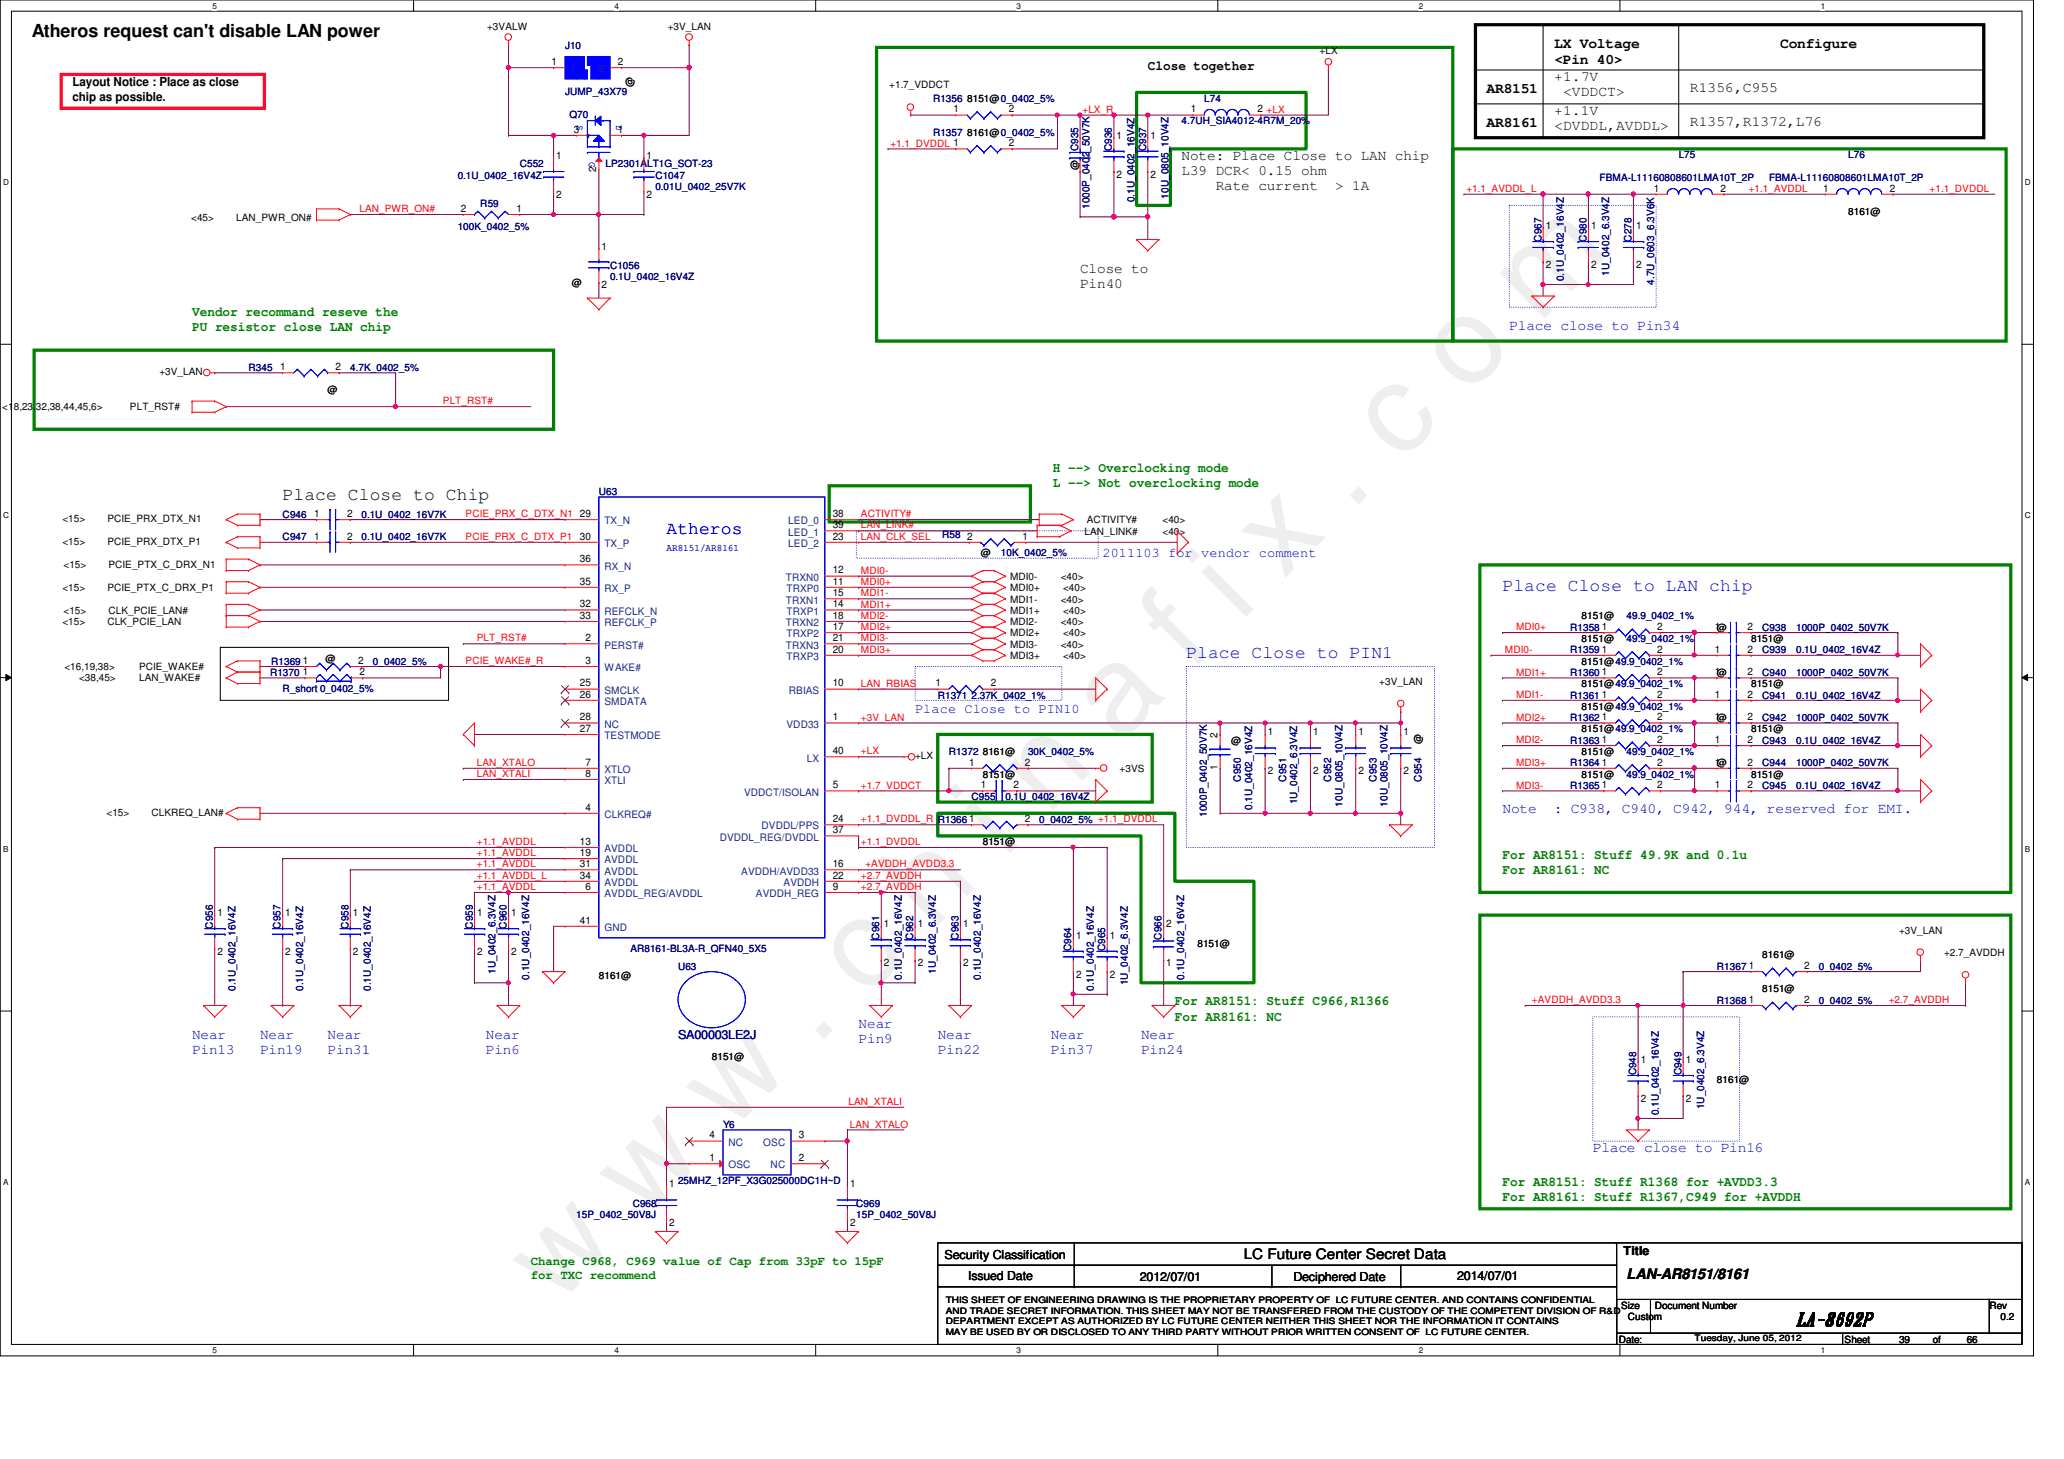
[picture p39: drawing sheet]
<svg xmlns="http://www.w3.org/2000/svg" width="297mm" height="210mm" viewBox="0 0 297 210" stroke-linecap="round" stroke-linejoin="round" font-family="sans-serif">
<defs><g id="words">
<text font-size="17.6" fill="#f0f" x="80.1" y="188" transform="rotate(-45 80.1 188)">w w w . c h i n a f i x . c o m</text>
<g font-size="2.6">
<text x="4.6" y="5.3">Atheros request can't disable LAN power</text>
<text x="40.7" y="72">Place Close to Chip</text>
<text x="258.6" y="190.6">LA-8692P</text>
</g>
<g font-size="2.6" fill="#00f">
<text x="95.9" y="76.8">Atheros</text>
<text x="216.2" y="85">Place Close to LAN chip</text>
<text x="170.7" y="94.7">Place Close to PIN1</text>
</g>
<g font-size="2.1">
<text x="223.7" y="6.9">LX Voltage</text>
<text x="223.7" y="9.2">&lt;Pin 40&gt;</text>
<text x="223.7" y="11.7">+1.7V</text>
<text x="256.2" y="6.9">Configure</text>
<text x="213.9" y="13.4">AR8151</text>
<text x="223.7" y="16.6">+1.1V</text>
<text x="225" y="13.8">&lt;VDDCT&gt;</text>
<text x="243.2" y="13.3">R1356,C955</text>
<text x="170" y="23">Note: Place Close to LAN chip</text>
<text x="213.9" y="18.2">AR8161</text>
<text x="223.7" y="18.7">&lt;DVDDL,AVDDL&gt;</text>
<text x="243.2" y="18.2">R1357,R1372,L76</text>
<text x="170" y="25.2">L39 DCR&lt; 0.15 ohm</text>
<text x="175" y="27.3">Rate current</text>
<text x="192.1" y="27.3">&gt; 1A</text>
<text x="155.4" y="39.3">Close to</text>
<text x="155.4" y="41.4">Pin40</text>
<text x="179" y="181.2">LC Future Center Secret Data</text>
<text x="234.1" y="183.9">LAN-AR8151/8161</text>
</g>
<g font-size="2.1" fill="#00f">
<text x="217.2" y="47.4">Place close to Pin34</text>
<text x="216.2" y="117">Note</text>
<text x="223.6" y="117">: C938, C940, C942, 944, reserved for EMI.</text>
<text x="27.6" y="149.5">Near</text>
<text x="37.4" y="149.5">Near</text>
<text x="47.2" y="149.5">Near</text>
<text x="69.9" y="149.5">Near</text>
<text x="123.6" y="147.9">Near</text>
<text x="135" y="149.5">Near</text>
<text x="151.2" y="149.5">Near</text>
<text x="164.2" y="149.5">Near</text>
<text x="27.6" y="151.7">Pin13</text>
<text x="37.4" y="151.7">Pin19</text>
<text x="47.2" y="151.7">Pin31</text>
<text x="69.9" y="151.7">Pin6</text>
<text x="123.6" y="150.1">Pin9</text>
<text x="135" y="151.7">Pin22</text>
<text x="151.2" y="151.7">Pin37</text>
<text x="164.2" y="151.7">Pin24</text>
<text x="229.2" y="165.8">Place close to Pin16</text>
</g>
<text font-size="1.9" x="165.2" y="10">Close together</text>
<g font-size="1.9" fill="#008000">
<text x="27.6" y="45.5">Vendor recommand reseve the</text>
<text x="27.6" y="47.7">PU resistor close LAN chip</text>
<text x="151.5" y="67.9">H --&gt; Overclocking mode</text>
<text x="151.5" y="70.1">L --&gt; Not overclocking mode</text>
<text x="216.2" y="123.5">For AR8151: Stuff 49.9K and 0.1u</text>
<text x="216.2" y="125.7">For AR8161: NC</text>
<text x="169.1" y="144.7">For AR8151: Stuff C966,R1366</text>
<text x="169.1" y="146.9">For AR8161: NC</text>
<text x="216.2" y="170.6">For AR8151: Stuff R1368 for +AVDD3.3</text>
<text x="216.2" y="172.8">For AR8161: Stuff R1367,C949 for +AVDDH</text>
</g>
<g font-size="1.9" fill="#00f">
<text x="158.7" y="80.2">2011103 for vendor comment</text>
<text x="131.7" y="102.6">Place Close to PIN10</text>
</g>
<g font-size="1.8">
<text x="10.4" y="12.4">Layout Notice : Place as close</text>
<text x="10.4" y="14.5">chip as possible.</text>
<text x="135.9" y="181.1">Security Classification</text>
<text x="139.3" y="184.1">Issued Date</text>
<text x="164" y="184.3">2012/07/01</text>
<text x="186.1" y="184.3">Deciphered Date</text>
<text x="209.7" y="184.1">2014/07/01</text>
<text x="233.6" y="180.6">Title</text>
</g>
<text font-size="1.8" fill="#000080" x="97.6" y="149.5">SA00003LE2J</text>
<g font-size="1.8" fill="#008000">
<text x="76.4" y="181.9">Change C968, C969 value of Cap from 33pF to 15pF</text>
<text x="76.4" y="184">for TXC recommend</text>
</g>
<g font-size="1.5">
<text x="79.4" y="9.4">1</text>
<text x="88.9" y="9.4">2</text>
<text x="137.2" y="16.2">1</text>
<text x="145.2" y="16.2">2</text>
<text x="171.4" y="16.2">1</text>
<text x="181" y="16.2">2 +LX</text>
<text x="80" y="22.9">1</text>
<text x="82.6" y="19.1">3</text>
<text x="88.9" y="19.1">1</text>
<text x="93" y="22.9">1</text>
<text x="145.2" y="21">2</text>
<text x="160.7" y="19.9">1</text>
<text x="165.6" y="19.9">1</text>
<text x="80" y="28.5">2</text>
<text x="85.8" y="24.7" transform="rotate(-90 85.8 24.7)">2</text>
<text x="93" y="28.5">2</text>
<text x="160.7" y="25.6">2</text>
<text x="165.6" y="25.6">2</text>
<text x="238" y="27.6">1</text>
<text x="247.6" y="27.6">2</text>
<text x="262.4" y="27.6">1</text>
<text x="272" y="27.6">2</text>
<text x="66.3" y="30.5">2</text>
<text x="74.3" y="30.5">1</text>
<text x="86.6" y="35.9">1</text>
<text x="222.5" y="33">1</text>
<text x="229" y="33">1</text>
<text x="235.5" y="33">1</text>
<text x="86.6" y="41.5">2</text>
<text x="222.5" y="38.6">2</text>
<text x="229" y="38.6">2</text>
<text x="235.5" y="38.6">2</text>
<text x="40.3" y="53.3">1</text>
<text x="48.3" y="53.3">2</text>
<text x="45.2" y="74.4">1</text>
<text x="45.2" y="77.6">1</text>
<text x="49.9" y="74.4">2</text>
<text x="49.9" y="77.6">2</text>
<text x="83.4" y="77.6">30</text>
<text x="83.4" y="74.4">29</text>
<text x="119.8" y="74.4">38</text>
<text x="119.8" y="76">39</text>
<text x="119.8" y="77.6">23</text>
<text x="139.2" y="77.6">2</text>
<text x="147.1" y="77.6">1</text>
<text x="83.4" y="80.9">36</text>
<text x="119.8" y="82.5">12</text>
<text x="83.4" y="84.1">35</text>
<text x="83.4" y="89">33</text>
<text x="83.4" y="87.4">32</text>
<text x="119.8" y="84.1">11</text>
<text x="119.8" y="87.4">14</text>
<text x="119.8" y="85.8">15</text>
<text x="119.8" y="89">18</text>
<text x="43.6" y="95.5">1</text>
<text x="51.6" y="95.5">2</text>
<text x="84.2" y="95.5">3</text>
<text x="84.2" y="92.2">2</text>
<text x="119.8" y="90.6">17</text>
<text x="119.8" y="93.9">20</text>
<text x="119.8" y="92.2">21</text>
<text x="230.5" y="93.9">1</text>
<text x="230.5" y="90.6">1</text>
<text x="238.5" y="93.9">2</text>
<text x="238.5" y="90.6">2</text>
<text x="246.8" y="93.9">1</text>
<text x="246.8" y="90.6">1@</text>
<text x="251.5" y="93.9">2</text>
<text x="251.5" y="90.6">2</text>
<text x="43.6" y="97.2">1</text>
<text x="51.7" y="97.2">2</text>
<text x="83.4" y="98.8">25</text>
<text x="83.4" y="100.4">26</text>
<text x="119.8" y="98.8">10</text>
<text x="134.6" y="98.8">1</text>
<text x="142.6" y="98.8">2</text>
<text x="230.5" y="97.2">1</text>
<text x="230.5" y="100.4">1</text>
<text x="238.5" y="97.2">2</text>
<text x="238.5" y="100.4">2</text>
<text x="246.8" y="97.2">1@</text>
<text x="246.8" y="100.4">1</text>
<text x="251.5" y="97.2">2</text>
<text x="251.5" y="100.4">2</text>
<text x="83.4" y="103.6">28</text>
<text x="83.4" y="105.3">27</text>
<text x="119.8" y="103.6">1</text>
<text x="175.2" y="106.1" transform="rotate(-90 175.2 106.1)">2</text>
<text x="182.5" y="105.8">1</text>
<text x="189" y="105.8">1</text>
<text x="195.5" y="105.8">1</text>
<text x="202" y="105.8">1</text>
<text x="230.5" y="103.6">1</text>
<text x="230.5" y="106.9">1</text>
<text x="238.5" y="103.6">2</text>
<text x="238.5" y="106.9">2</text>
<text x="246.8" y="103.6">1@</text>
<text x="246.8" y="106.9">1</text>
<text x="251.5" y="103.6">2</text>
<text x="251.5" y="106.9">2</text>
<text x="84.2" y="110.2">7</text>
<text x="84.2" y="111.8">8</text>
<text x="119.8" y="108.5">40</text>
<text x="119.8" y="113.4">5</text>
<text x="139.5" y="110.2">1</text>
<text x="141.1" y="113.4">1</text>
<text x="145.8" y="113.4">2</text>
<text x="147.5" y="110.2">2</text>
<text x="175.2" y="110.8" transform="rotate(-90 175.2 110.8)">1</text>
<text x="182.5" y="111.4">2</text>
<text x="189" y="111.4">2</text>
<text x="195.5" y="111.4">2</text>
<text x="202" y="111.4">2</text>
<text x="230.5" y="113.4">1</text>
<text x="230.5" y="110.2">1</text>
<text x="238.5" y="113.4">2</text>
<text x="238.5" y="110.2">2</text>
<text x="246.8" y="110.2">1@</text>
<text x="246.8" y="113.4">1</text>
<text x="251.5" y="110.2">2</text>
<text x="251.5" y="113.4">2</text>
<text x="84.2" y="116.6">4</text>
<text x="119.8" y="118.3">24</text>
<text x="119.8" y="119.9">37</text>
<text x="139.5" y="118.3">1</text>
<text x="147.5" y="118.3">2</text>
<text x="83.4" y="124.8">31</text>
<text x="83.4" y="123.1">19</text>
<text x="83.4" y="121.5">13</text>
<text x="119.8" y="124.8">16</text>
<text x="31.3" y="131.8">1</text>
<text x="41.1" y="131.8">1</text>
<text x="50.8" y="131.8">1</text>
<text x="68.7" y="131.8">1</text>
<text x="73.6" y="131.8">1</text>
<text x="83.4" y="126.4">34</text>
<text x="84.2" y="128">6</text>
<text x="119.8" y="126.4">22</text>
<text x="119.8" y="128">9</text>
<text x="31.3" y="137.4">2</text>
<text x="41.1" y="137.4">2</text>
<text x="50.8" y="137.4">2</text>
<text x="68.7" y="137.4">2</text>
<text x="73.6" y="137.4">2</text>
<text x="83.4" y="132.9">41</text>
<text x="127.2" y="133.4">1</text>
<text x="132.1" y="133.4">1</text>
<text x="138.6" y="133.4">1</text>
<text x="154.9" y="135">1</text>
<text x="159.7" y="135">1</text>
<text x="167.8" y="133.4">2</text>
<text x="127.2" y="139">2</text>
<text x="132.1" y="139">2</text>
<text x="138.6" y="139">2</text>
<text x="154.9" y="140.7">2</text>
<text x="159.7" y="140.7">2</text>
<text x="167.8" y="139">1</text>
<text x="251.7" y="139.4">1</text>
<text x="259.6" y="139.4">2</text>
<text x="251.7" y="144.3">1</text>
<text x="259.6" y="144.3">2</text>
<text x="236.1" y="153">1</text>
<text x="242.6" y="153">1</text>
<text x="236.1" y="158.5">2</text>
<text x="242.6" y="158.5">2</text>
<text x="102.1" y="163.8">4</text>
<text x="102.1" y="167">1</text>
<text x="115" y="163.8">3</text>
<text x="115" y="167">2</text>
<text x="96.3" y="170.8">1</text>
<text x="122.3" y="170.8">1</text>
<text x="96.3" y="176.4">2</text>
<text x="122.3" y="176.4">2</text>
</g>
<g font-size="1.5" fill="#004080">
<text x="82.1" y="10.4">1</text>
<text x="86.2" y="10.4">2</text>
<text x="87" y="75.4">TX_N</text>
<text x="113.4" y="75.4">LED_0</text>
<text x="113.4" y="77">LED_1</text>
<text x="87" y="78.7">TX_P</text>
<text x="87" y="82">RX_N</text>
<text x="113.1" y="83.6">TRXN0</text>
<text x="113.4" y="78.7">LED_2</text>
<text x="87" y="85.2">RX_P</text>
<text x="87" y="88.4">REFCLK_N</text>
<text x="113.1" y="86.8">TRXN1</text>
<text x="113.2" y="85.2">TRXP0</text>
<text x="113.2" y="88.4">TRXP1</text>
<text x="87" y="93.3">PERST#</text>
<text x="87" y="90.1">REFCLK_P</text>
<text x="113.1" y="90.1">TRXN2</text>
<text x="113.1" y="93.3">TRXN3</text>
<text x="113.2" y="91.7">TRXP2</text>
<text x="113.2" y="95">TRXP3</text>
<text x="87" y="99.8">SMCLK</text>
<text x="87" y="101.4">SMDATA</text>
<text x="87" y="96.6">WAKE#</text>
<text x="113.5" y="99.8">RBIAS</text>
<text x="87" y="104.7">NC</text>
<text x="87" y="106.3">TESTMODE</text>
<text x="113.2" y="104.7">VDD33</text>
<text x="87" y="111.2">XTLO</text>
<text x="87" y="112.8">XTLI</text>
<text x="116.1" y="109.6">LX</text>
<text x="87" y="117.7">CLKREQ#</text>
<text x="107.1" y="114.5">VDDCT/ISOLAN</text>
<text x="109.6" y="119.3">DVDDL/PPS</text>
<text x="87" y="125.8">AVDDL</text>
<text x="87" y="124.2">AVDDL</text>
<text x="87" y="122.6">AVDDL</text>
<text x="103.6" y="120.9">DVDDL_REG/DVDDL</text>
<text x="106.7" y="125.8">AVDDH/AVDD33</text>
<text x="87" y="127.5">AVDDL</text>
<text x="87" y="129.1">AVDDL_REG/AVDDL</text>
<text x="108.8" y="129.1">AVDDH_REG</text>
<text x="112.8" y="127.5">AVDDH</text>
<text x="87" y="133.9">GND</text>
<text x="104.9" y="164.8">NC</text>
<text x="109.9" y="164.8">OSC</text>
<text x="104.9" y="168.1">OSC</text>
<text x="110.9" y="168.1">NC</text>
</g>
<g font-size="1.4">
<text x="70.1" y="4.3">+3VALW</text>
<text x="96.1" y="4.3">+3V_LAN</text>
<text x="189.9" y="7.8">+LX</text>
<text x="91.1" y="12.5" transform="rotate(-90 91.1 12.5)">@</text>
<text x="128" y="12.7">+1.7_VDDCT</text>
<text x="139.2" y="14.6">8151@0_0402_5%</text>
<text x="139.2" y="19.6">8161@0_0402_5%</text>
<text x="155.1" y="24.5" transform="rotate(-90 155.1 24.5)">@</text>
<text x="27.5" y="31.7">&lt;45&gt;</text>
<text x="34" y="31.7">LAN_PWR_ON#</text>
<text x="266" y="30.9">8161@</text>
<text x="82.3" y="41.1">@</text>
<text x=".3" y="59.1">&lt;18,23,32,38,44,45,6&gt;</text>
<text x="18.7" y="59.1">PLT_RST#</text>
<text x="22.9" y="54">+3V_LAN</text>
<text x="47.2" y="56.6">@</text>
<text x="9" y="75.1">&lt;15&gt;</text>
<text x="15.4" y="75.1">PCIE_PRX_DTX_N1</text>
<text x="156.1" y="76.9">LAN_LINK#</text>
<text x="156.4" y="75.3">ACTIVITY#</text>
<text x="167.3" y="75.3">&lt;40&gt;</text>
<text x="167.3" y="76.9">&lt;40&gt;</text>
<text x="9" y="78.4">&lt;15&gt;</text>
<text x="9.1" y="81.8">&lt;15&gt;</text>
<text x="15.4" y="78.4">PCIE_PRX_DTX_P1</text>
<text x="15.6" y="81.8">PCIE_PTX_C_DRX_N1</text>
<text x="141.1" y="80">@</text>
<text x="145.4" y="83.4">MDI0-</text>
<text x="152.7" y="83.4">&lt;40&gt;</text>
<text x="9" y="89.9">&lt;15&gt;</text>
<text x="9" y="85">&lt;15&gt;</text>
<text x="9.1" y="88.3">&lt;15&gt;</text>
<text x="15.4" y="89.9">CLK_PCIE_LAN</text>
<text x="15.4" y="85">PCIE_PTX_C_DRX_P1</text>
<text x="15.6" y="88.3">CLK_PCIE_LAN#</text>
<text x="145.4" y="88.3">MDI1+</text>
<text x="145.4" y="89.9">MDI2-</text>
<text x="145.4" y="85">MDI0+</text>
<text x="145.4" y="86.7">MDI1-</text>
<text x="152.7" y="89.9">&lt;40&gt;</text>
<text x="152.7" y="86.7">&lt;40&gt;</text>
<text x="153" y="88.3">&lt;40&gt;</text>
<text x="153" y="85">&lt;40&gt;</text>
<text x="227.6" y="89.1">8151@</text>
<text x="46.9" y="95.3">@</text>
<text x="145.4" y="91.6">MDI2+</text>
<text x="145.4" y="94.8">MDI3+</text>
<text x="145.4" y="93.2">MDI3-</text>
<text x="152.7" y="93.2">&lt;40&gt;</text>
<text x="153" y="91.6">&lt;40&gt;</text>
<text x="153" y="94.8">&lt;40&gt;</text>
<text x="227.6" y="95.6">8151@49.9_0402_1%</text>
<text x="227.6" y="92.4">8151@</text>
<text x="252" y="92.4">8151@</text>
<text x="9.3" y="96.4">&lt;16,19,38&gt;</text>
<text x="11.4" y="97.9">&lt;38,45&gt;</text>
<text x="20" y="96.4">PCIE_WAKE#</text>
<text x="20" y="97.9">LAN_WAKE#</text>
<text x="198.5" y="98.6">+3V_LAN</text>
<text x="227.6" y="98.9">8151@49.9_0402_1%</text>
<text x="252" y="98.9">8151@</text>
<text x="177.2" y="107">@</text>
<text x="204.6" y="107.1" transform="rotate(-90 204.6 107.1)">@</text>
<text x="227.6" y="102.1">8151@49.9_0402_1%</text>
<text x="227.6" y="105.4">8151@49.9_0402_1%</text>
<text x="252" y="105.4">8151@</text>
<text x="131.7" y="109.3">+LX</text>
<text x="141.4" y="108.6">8161@</text>
<text x="141.4" y="111.9">8151@</text>
<text x="161.1" y="111.1">+3VS</text>
<text x="227.6" y="111.9">8151@</text>
<text x="227.6" y="108.6">8151@</text>
<text x="252" y="111.9">8151@</text>
<text x="15.3" y="117.4">&lt;15&gt;</text>
<text x="21.8" y="117.4">CLKREQ_LAN#</text>
<text x="141.4" y="121.6">8151@</text>
<text x="172.3" y="136.3">8151@</text>
<text x="253.6" y="137.9">8161@</text>
<text x="273.3" y="134.3">+3V_LAN</text>
<text x="279.8" y="137.6">+2.7_AVDDH</text>
<text x="86.2" y="140.8">8161@</text>
<text x="253.6" y="142.7">8151@</text>
<text x="102.4" y="152.5">8151@</text>
<text x="247.1" y="155.8">8161@</text>
<text x="233.3" y="188.3">Size</text>
<text x="234.3" y="189.9">Custom</text>
<text x="238.2" y="188.3">Document Number</text>
<text x="286.3" y="188.3">Rev</text>
<text x="287.9" y="189.9">0.2</text>
<text x="233" y="193.2">Date:</text>
<text x="265.5" y="193.2">Sheet</text>
<text x="273.3" y="193.2">39</text>
<text x="278.2" y="193.2">of</text>
<text x="283" y="193.2">66</text>
</g>
<g font-size="1.4" fill="#000080">
<text x="81.3" y="7">J10</text>
<text x="81.3" y="13.7">JUMP_43X79</text>
<text x="82" y="16.9">Q70</text>
<text x="134.3" y="14.6">R1356</text>
<text x="170" y="17.9">4.7UH_SIA4012-4R7M_20%</text>
<text x="173.3" y="14.6">L74</text>
<text x="134.3" y="19.6">R1357</text>
<text x="155.1" y="21.8" transform="rotate(-90 155.1 21.8)">C935</text>
<text x="160" y="21.8" transform="rotate(-90 160 21.8)">C936</text>
<text x="164.9" y="21.8" transform="rotate(-90 164.9 21.8)">C937</text>
<text x="241.6" y="22.8">L75</text>
<text x="266" y="22.8">L76</text>
<text x="65.9" y="25.7">0.1U_0402_16V4Z</text>
<text x="69.1" y="29.8">R59</text>
<text x="74.8" y="24.1">C552</text>
<text x="87.2" y="24.1">LP2301ALT1G_SOT-23</text>
<text x="94.3" y="25.7">C1047</text>
<text x="94.3" y="27.3">0.01U_0402_25V7K</text>
<text x="163.3" y="29.1" transform="rotate(-90 163.3 29.1)">0.1U_0402_16V4Z</text>
<text x="168.1" y="28.6" transform="rotate(-90 168.1 28.6)">10U_0805_10V4Z</text>
<text x="230.2" y="26">FBMA-L11160808601LMA10T_2P</text>
<text x="254.6" y="26">FBMA-L11160808601LMA10T_2P</text>
<text x="65.9" y="33">100K_0402_5%</text>
<text x="156.8" y="30.1" transform="rotate(-90 156.8 30.1)">1000P_0402_50V7K</text>
<text x="221.8" y="34.8" transform="rotate(-90 221.8 34.8)">C967</text>
<text x="228.3" y="34.8" transform="rotate(-90 228.3 34.8)">C980</text>
<text x="234.8" y="34.8" transform="rotate(-90 234.8 34.8)">C278</text>
<text x="87.8" y="38.7">C1056</text>
<text x="87.8" y="40.3">0.1U_0402_16V4Z</text>
<text x="225" y="40.5" transform="rotate(-90 225 40.5)">0.1U_0402_16V4Z</text>
<text x="231.6" y="39.7" transform="rotate(-90 231.6 39.7)">1U_0402_6.3V4Z</text>
<text x="238.1" y="40.9" transform="rotate(-90 238.1 40.9)">4.7U_0603_6.3V6K</text>
<text x="35.8" y="53.3">R345</text>
<text x="50.4" y="53.3">4.7K_0402_5%</text>
<text x="86.2" y="71.2">U63</text>
<text x="40.7" y="74.5">C946</text>
<text x="40.7" y="77.7">C947</text>
<text x="52" y="74.5">0.1U_0402_16V7K</text>
<text x="52" y="77.7">0.1U_0402_16V7K</text>
<text x="135.6" y="77.4">R58</text>
<text x="144.1" y="80">10K_0402_5%</text>
<text x="234.1" y="89.1">49.9_0402_1%</text>
<text x="39" y="95.6">R1369</text>
<text x="53.7" y="95.6">0_0402_5%</text>
<text x="226" y="94">R1359</text>
<text x="226" y="90.8">R1358</text>
<text x="234.1" y="92.4">49.9_0402_1%</text>
<text x="253.6" y="94">C939</text>
<text x="253.6" y="90.8">C938</text>
<text x="258.5" y="94">0.1U_0402_16V4Z</text>
<text x="258.5" y="90.8">1000P_0402_50V7K</text>
<text x="38.9" y="97.2">R1370</text>
<text x="40.7" y="99.5">R_short 0_0402_5%</text>
<text x="135" y="100.5">R1371 2.37K_0402_1%</text>
<text x="226" y="97.2">R1360</text>
<text x="226" y="100.5">R1361</text>
<text x="253.6" y="97.2">C940</text>
<text x="253.6" y="100.5">C941</text>
<text x="258.5" y="97.2">1000P_0402_50V7K</text>
<text x="258.5" y="100.5">0.1U_0402_16V4Z</text>
<text x="226" y="103.8">R1362</text>
<text x="226" y="107">R1363</text>
<text x="253.6" y="103.8">C942</text>
<text x="253.6" y="107">C943</text>
<text x="258.5" y="103.8">1000P_0402_50V7K</text>
<text x="258.5" y="107">0.1U_0402_16V4Z</text>
<text x="136.6" y="108.6">R1372</text>
<text x="148" y="108.6">30K_0402_5%</text>
<text x="178.6" y="112.5" transform="rotate(-90 178.6 112.5)">C950</text>
<text x="185.1" y="112.5" transform="rotate(-90 185.1 112.5)">C951</text>
<text x="191.6" y="112.5" transform="rotate(-90 191.6 112.5)">C952</text>
<text x="198.1" y="112.5" transform="rotate(-90 198.1 112.5)">C953</text>
<text x="204.6" y="112.5" transform="rotate(-90 204.6 112.5)">C954</text>
<text x="226" y="113.5">R1365</text>
<text x="226" y="110.2">R1364</text>
<text x="234.1" y="111.9">49.9_0402_1%</text>
<text x="234.1" y="108.6">49.9_0402_1%</text>
<text x="253.6" y="110.2">C944</text>
<text x="253.6" y="113.5">C945</text>
<text x="258.5" y="110.2">1000P_0402_50V7K</text>
<text x="258.5" y="113.5">0.1U_0402_16V4Z</text>
<text x="135" y="118.4">R1366</text>
<text x="139.8" y="115.1">C955</text>
<text x="144.7" y="115.1">0.1U_0402_16V4Z</text>
<text x="149.6" y="118.4">0_0402_5% +1.1_DVDDL</text>
<text x="173.7" y="117.5" transform="rotate(-90 173.7 117.5)">1000P_0402_50V7K</text>
<text x="180.2" y="116.5" transform="rotate(-90 180.2 116.5)">0.1U_0402_16V4Z</text>
<text x="186.7" y="115.7" transform="rotate(-90 186.7 115.7)">1U_0402_6.3V4Z</text>
<text x="193.2" y="116" transform="rotate(-90 193.2 116)">10U_0805_10V4Z</text>
<text x="199.7" y="116" transform="rotate(-90 199.7 116)">10U_0805_10V4Z</text>
<text x="30.6" y="133.6" transform="rotate(-90 30.6 133.6)">C956</text>
<text x="40.4" y="133.6" transform="rotate(-90 40.4 133.6)">C957</text>
<text x="50.2" y="133.6" transform="rotate(-90 50.2 133.6)">C958</text>
<text x="68" y="133.6" transform="rotate(-90 68 133.6)">C959</text>
<text x="72.9" y="133.6" transform="rotate(-90 72.9 133.6)">C960</text>
<text x="90.7" y="136.9">AR8161-BL3A-R_QFN40_5X5</text>
<text x="126.5" y="135.2" transform="rotate(-90 126.5 135.2)">C961</text>
<text x="131.4" y="135.2" transform="rotate(-90 131.4 135.2)">C962</text>
<text x="137.9" y="135.2" transform="rotate(-90 137.9 135.2)">C963</text>
<text x="154.2" y="136.9" transform="rotate(-90 154.2 136.9)">C964</text>
<text x="159" y="136.9" transform="rotate(-90 159 136.9)">C965</text>
<text x="167.2" y="135.2" transform="rotate(-90 167.2 135.2)">C966</text>
<text x="33.9" y="142.5" transform="rotate(-90 33.9 142.5)">0.1U_0402_16V4Z</text>
<text x="43.6" y="142.5" transform="rotate(-90 43.6 142.5)">0.1U_0402_16V4Z</text>
<text x="53.4" y="142.5" transform="rotate(-90 53.4 142.5)">0.1U_0402_16V4Z</text>
<text x="71.3" y="140.1" transform="rotate(-90 71.3 140.1)">1U_0402_6.3V4Z</text>
<text x="76.2" y="140.9" transform="rotate(-90 76.2 140.9)">0.1U_0402_16V4Z</text>
<text x="97.6" y="139.5">U63</text>
<text x="129.8" y="140.9" transform="rotate(-90 129.8 140.9)">0.1U_0402_16V4Z</text>
<text x="134.7" y="140.1" transform="rotate(-90 134.7 140.1)">1U_0402_6.3V4Z</text>
<text x="141.2" y="140.9" transform="rotate(-90 141.2 140.9)">0.1U_0402_16V4Z</text>
<text x="157.4" y="142.5" transform="rotate(-90 157.4 142.5)">0.1U_0402_16V4Z</text>
<text x="162.3" y="141.7" transform="rotate(-90 162.3 141.7)">1U_0402_6.3V4Z</text>
<text x="170.4" y="140.9" transform="rotate(-90 170.4 140.9)">0.1U_0402_16V4Z</text>
<text x="247.1" y="139.5">R1367</text>
<text x="261.7" y="139.5">0_0402_5%</text>
<text x="247.1" y="144.4">R1368</text>
<text x="261.7" y="144.4">0_0402_5%</text>
<text x="235.5" y="154.7" transform="rotate(-90 235.5 154.7)">C948</text>
<text x="242" y="154.7" transform="rotate(-90 242 154.7)">C949</text>
<text x="238.7" y="160.4" transform="rotate(-90 238.7 160.4)">0.1U_0402_16V4Z</text>
<text x="245.2" y="159.6" transform="rotate(-90 245.2 159.6)">1U_0402_6.3V4Z</text>
<text x="104.1" y="162.3">Y6</text>
<text x="91.1" y="173.7">C968</text>
<text x="97.6" y="170.4">25MHZ_12PF_X3G025000DC1H~D</text>
<text x="123.2" y="173.7">C969</text>
<text x="82.9" y="175.3">15P_0402_50V8J</text>
<text x="123.2" y="175.3">15P_0402_50V8J</text>
</g>
<g font-size="1.4" fill="#f00">
<text x="155.8" y="16.2">+LX_R</text>
<text x="128.1" y="21.1">+1.1_DVDDL 1</text>
<text x="211" y="27.6">+1.1_AVDDL_L</text>
<text x="251.7" y="27.6">+1.1_AVDDL</text>
<text x="277.7" y="27.6">+1.1_DVDDL</text>
<text x="51.7" y="30.5">LAN_PWR_ON#</text>
<text x="63.8" y="58.2">PLT_RST#</text>
<text x="67" y="74.4">PCIE_PRX_C_DTX_N1</text>
<text x="67" y="77.7">PCIE_PRX_C_DTX_P1</text>
<text x="123.9" y="76">LAN_LINK#</text>
<text x="123.9" y="74.4">ACTIVITY#</text>
<text x="123.9" y="77.7">LAN_CLK_SEL</text>
<text x="123.9" y="82.5">MDI0-</text>
<text x="123.9" y="87.4">MDI1+</text>
<text x="123.9" y="84.2">MDI0+</text>
<text x="123.9" y="85.8">MDI1-</text>
<text x="123.9" y="89.1">MDI2-</text>
<text x="67" y="95.5">PCIE_WAKE#_R</text>
<text x="68.6" y="92.3">PLT_RST#</text>
<text x="123.9" y="93.9">MDI3+</text>
<text x="123.9" y="92.3">MDI3-</text>
<text x="123.9" y="90.7">MDI2+</text>
<text x="216.6" y="93.9">MDI0-</text>
<text x="218.2" y="90.7">MDI0+</text>
<text x="123.9" y="98.8">LAN_RBIAS</text>
<text x="218.2" y="97.2">MDI1+</text>
<text x="218.2" y="100.4">MDI1-</text>
<text x="123.9" y="103.7">+3V_LAN</text>
<text x="218.2" y="106.9">MDI2-</text>
<text x="218.2" y="103.7">MDI2+</text>
<text x="68.6" y="111.8">LAN_XTALI</text>
<text x="68.6" y="110.2">LAN_XTALO</text>
<text x="123.9" y="108.5">+LX</text>
<text x="123.9" y="113.5">+1.7_VDDCT</text>
<text x="218.2" y="110.2">MDI3+</text>
<text x="218.2" y="113.5">MDI3-</text>
<text x="123.9" y="118.3">+1.1_DVDDL_R</text>
<text x="68.6" y="121.6">+1.1_AVDDL</text>
<text x="68.6" y="123.2">+1.1_AVDDL</text>
<text x="68.6" y="124.8">+1.1_AVDDL</text>
<text x="123.9" y="121.6">+1.1_DVDDL</text>
<text x="124.5" y="124.8">+AVDDH_AVDD3.3</text>
<text x="68.6" y="128.1">+1.1_AVDDL</text>
<text x="68.6" y="126.4">+1.1_AVDDL_L</text>
<text x="123.9" y="128.1">+2.7_AVDDH</text>
<text x="123.9" y="126.4">+2.7_AVDDH</text>
<text x="220.5" y="144.3">+AVDDH_AVDD3.3</text>
<text x="271.8" y="144.3">+2.7_AVDDH</text>
<text x="122.1" y="159">LAN_XTALI</text>
<text x="122.3" y="162.2">LAN_XTALO</text>
</g>
<g font-size="1.4" fill="#00f">
<text x="83" y="18" transform="rotate(90 83 18)">S</text>
<text x="84.8" y="23.2" transform="rotate(90 84.8 23.2)">G</text>
<text x="88.7" y="18" transform="rotate(90 88.7 18)">D</text>
<text x="95.9" y="79.2">AR8151/AR8161</text>
</g>
<g font-size="1.3">
<text x="136.1" y="187.5">THIS SHEET OF ENGINEERING DRAWING IS THE PROPRIETARY PROPERTY OF LC FUTURE CENTER. AND CONTAINS CONFIDENTIAL</text>
<text x="136.1" y="189">AND TRADE SECRET INFORMATION. THIS SHEET MAY NOT BE TRANSFERED FROM THE CUSTODY OF THE COMPETENT DIVISION OF R&amp;D</text>
<text x="136.1" y="190.5">DEPARTMENT EXCEPT AS AUTHORIZED BY LC FUTURE CENTER NEITHER THIS SHEET NOR THE INFORMATION IT CONTAINS</text>
<text x="136.1" y="192">MAY BE USED BY OR DISCLOSED TO ANY THIRD PARTY WITHOUT PRIOR WRITTEN CONSENT OF LC FUTURE CENTER.</text>
<text x="243.9" y="193">Tuesday, June 05, 2012</text>
</g>
<g font-size="1.2">
<text x="30.6" y="1.2">5</text>
<text x="88.4" y="1.2">4</text>
<text x="146.3" y="1.2">3</text>
<text x="204.2" y="1.2">2</text>
<text x="262" y="1.2">1</text>
<text x=".5" y="26.6">D</text>
<text x="291.4" y="26.6">D</text>
<text x=".5" y="74.5">C</text>
<text x="291.4" y="74.5">C</text>
<text x=".5" y="122.5">B</text>
<text x="291.4" y="122.5">B</text>
<text x=".5" y="170.5">A</text>
<text x="291.4" y="170.5">A</text>
<text x="30.6" y="194.6">5</text>
<text x="88.4" y="194.6">4</text>
<text x="146.3" y="194.6">3</text>
<text x="204.2" y="194.6">2</text>
<text x="262" y="194.6">1</text>
</g>
</g></defs>
<path d="M0 0h292.6v195.1h-292.6zM1.6 1.6h289.4v191.8h-289.4z" fill="none" stroke="#000" stroke-width=".14"/>
<g fill="#fff">
<path d="M30.6 .2h.6v1.3h-.6z"/>
<path d="M30.6 193.6h.6v1.3h-.6z"/>
</g>
<path d="M59.5 0v1.6M59.5 193.4v1.6" fill="none" stroke="#000" stroke-width=".14"/>
<g fill="#fff">
<path d="M88.4 .2h.6v1.3h-.6z"/>
<path d="M88.4 193.6h.6v1.3h-.6z"/>
</g>
<path d="M117.4 0v1.6M117.4 193.4v1.6" fill="none" stroke="#000" stroke-width=".14"/>
<g fill="#fff">
<path d="M146.3 .2h.6v1.3h-.6z"/>
<path d="M146.3 193.6h.6v1.3h-.6z"/>
</g>
<path d="M175.3 0v1.6M175.3 193.4v1.6" fill="none" stroke="#000" stroke-width=".14"/>
<g fill="#fff">
<path d="M204.2 .2h.6v1.3h-.6z"/>
<path d="M204.2 193.6h.6v1.3h-.6z"/>
</g>
<path d="M233.1 0v1.6M233.1 193.4v1.6" fill="none" stroke="#000" stroke-width=".14"/>
<g fill="#fff">
<path d="M262 .2h.6v1.3h-.6z"/>
<path d="M262 193.6h.6v1.3h-.6z"/>
<path d="M.5 25.6h.8v1.3h-.8z"/>
<path d="M291.4 25.6h.8v1.3h-.8z"/>
<path d="M.5 73.5h.8v1.3h-.8z"/>
<path d="M291.4 73.5h.8v1.3h-.8z"/>
</g>
<path d="M0 49.5h1.6M291 49.5h1.6" fill="none" stroke="#000" stroke-width=".14"/>
<g fill="#fff">
<path d="M.5 121.5h.7v1.3h-.7z"/>
<path d="M291.4 121.5h.7v1.3h-.7z"/>
</g>
<path d="M0 97.5h1.6M.8 97l.8 .5-.8 .4zM291 97.5l.8-.5v.9zM291 97.5h1.6" fill="none" stroke="#000" stroke-width=".14"/>
<path d="M.8 97l.8 .5-.8 .4zM291 97.5l.8-.5v.9z" fill="#000"/>
<g fill="#fff">
<path d="M.5 169.4h.7v1.3h-.7z"/>
<path d="M291.4 169.4h.7v1.3h-.7z"/>
</g>
<path d="M212.3 10.1h73.2M212.3 14.9h73.2M222.1 19.8h.1M222.1 3.6v16.2M241.6 19.8h.1M241.6 3.6v16.2M285.5 10.1h.1M285.5 14.9h.1M31.7 93.1h32.9v7.7h-32.9zM0 145.5h1.6M291 145.5h1.6" fill="none" stroke="#000" stroke-width=".14"/>
<path d="M126.1 6.8h83v42.3h-83zM163.6 13.3h24.4v8.1h-19.6v8.1h-4.8zM209.1 21.4h79.6v27.7h-79.6zM4.9 50.4h74.8v11.4h-74.8zM119.3 69.9h29v5.2h-29zM213 81.3h76.4v47.1h-76.4zM135 105.7h30.8v9.7h-30.8zM135 117h34.1v9.8h11.4v14.6h-16.3v-21.1h-29.2zM213 131.7h76.4v42.2h-76.4z" fill="none" stroke="#008000" stroke-width=".47"/>
<path d="M217.2 29.5h21.1v14.7h-21.1zM123.2 76.4h34.8v3.9h-34.8zM170.7 95.9h35.8v26h-35.8zM229.2 146.3h21.2v17.9h-21.2z" fill="none" stroke="#00f" stroke-width=".14" stroke-dasharray="0 .3"/>
<path d="M212.3 3.6h73.2v16.2h-73.2z" fill="none" stroke="#000" stroke-width=".47"/>
<path d="M8.8 10.7h29.3v4.9h-29.3z" fill="none" stroke="#f00" stroke-width=".47"/>
<path d="M37.4 74.8h.1M37.4 74.8h8.1M50.4 74.8h.1M50.4 74.8h30.9M52 95.9h.1M52 95.9h11.4M52.2 97.5h.1M63.4 95.9h.1M63.4 95.9v1.6h-11.2" fill="none" stroke="#800040" stroke-width=".14"/>
<circle cx="63.4" cy="95.9" r=".3" fill="#f0f"/>
<circle cx="63.4" cy="95.9" r=".3" fill="none" stroke="#f0f" stroke-width=".14"/>
<g fill="none" stroke="#800040" stroke-width=".14">
<path d="M160.3 16.6h.1M160.3 16.6v3.2M165.2 16.6h.1M165.2 16.6h6.5M37.4 78h.1M37.4 78h8.1M50.4 78h.1M50.4 78h30.9M37.4 97.5h.1M37.4 95.9h.1M37.4 97.5h6.5M37.4 95.9h6.5"/>
<path d="M95.9 159.3h34.2"/>
</g>
<circle cx="165.2" cy="16.5" r=".31" fill="#f0f"/>
<circle cx="165.2" cy="16.5" r=".31" fill="none" stroke="#f0f" stroke-width=".14"/>
<path d="M155.4 16.6h.1M155.4 16.6h4.9M165.2 16.6h.1M165.2 16.6v3.2" fill="none" stroke="#800040" stroke-width=".14"/>
<circle cx="155.4" cy="16.5" r=".3" fill="#f0f"/>
<circle cx="155.4" cy="16.5" r=".3" fill="none" stroke="#f0f" stroke-width=".14"/>
<path d="M155.4 16.6h.1M155.4 16.6v3.2M160.3 16.6h.1M160.3 16.6h4.9M181.4 16.6h.1M181.4 16.6h9.8" fill="none" stroke="#800040" stroke-width=".14"/>
<circle cx="160.3" cy="16.5" r=".31" fill="#f0f"/>
<circle cx="160.3" cy="16.5" r=".31" fill="none" stroke="#f0f" stroke-width=".14"/>
<g fill="none" stroke="#800040" stroke-width=".14">
<path d="M145.7 16.6h.1M145.7 16.6h6.5M152.2 16.6h.1M152.2 16.6v4.8h-6.5M191.2 10.1h.1M191.2 10.1v6.5M145.7 21.4h.1M37.4 81.3h.1M37.4 84.5h.1M37.4 87.8h.1M37.4 89.4h.1M37.4 81.3h43.9"/>
<path d="M37.4 84.5h43.9M37.4 87.8h43.9M37.4 89.4h43.9M63.4 95.9h.1M63.4 95.9h17.9M66.7 92.6h.1M66.7 92.6h14.6M66.7 112.1h.1M66.7 110.5h.1M66.7 112.1h14.6M66.7 110.5h14.6M123.6 104h52"/>
<path d="M30.9 121.9h.1M30.9 136.5h.1M30.9 121.9v9.8M30.9 136.5v8.2M30.9 121.9h50.4M40.7 123.5h.1M40.7 123.5v8.2M40.7 136.5v8.2M40.7 123.5h40.6M50.4 125.1h.1M50.4 131.7h.1M50.4 125.1h30.9"/>
<path d="M50.4 125.1v6.6M50.4 136.5v8.2M40.7 144.7h.1M50.4 144.7h.1"/>
</g>
<circle cx="152.2" cy="16.5" r=".31" fill="#f0f"/>
<circle cx="152.2" cy="16.5" r=".31" fill="none" stroke="#f0f" stroke-width=".14"/>
<path d="M131.1 16.6h.1M131.1 16.6h6.4M152.2 16.6h.1M152.2 16.6h3.2M127.8 21.4h.1M127.8 21.4h9.7M242.2 144.7h.1M242.2 144.7v8.1" fill="none" stroke="#800040" stroke-width=".14"/>
<circle cx="242.2" cy="144.6" r=".3" fill="#f0f"/>
<circle cx="242.2" cy="144.6" r=".3" fill="none" stroke="#f0f" stroke-width=".14"/>
<path d="M243.9 91h.1M243.9 91h3.2M235.8 144.7h6.4" fill="none" stroke="#800040" stroke-width=".14"/>
<circle cx="243.8" cy="91" r=".31" fill="#f0f"/>
<circle cx="243.8" cy="91" r=".31" fill="none" stroke="#f0f" stroke-width=".14"/>
<g fill="none" stroke="#800040" stroke-width=".14">
<path d="M243.9 97.5h.1M243.9 97.5h3.2M252 91h.1M252 94.3h.1M252 97.5h.1M252 91h21.1M252 97.5h21.1M273.1 91h.1M273.1 97.5h.1M273.1 91v3.3h-21.1M273.1 97.5v3.3M252 104h.1"/>
<path d="M252 110.5h.1M252 104h21.1M252 110.5h21.1M273.1 104h.1M273.1 110.5h.1M273.1 104v3.3M273.1 110.5v3.3M242.2 157.6h.1M242.2 157.6v3.3h-6.4"/>
</g>
<circle cx="243.8" cy="97.5" r=".3" fill="#f0f"/>
<circle cx="243.8" cy="97.5" r=".3" fill="none" stroke="#f0f" stroke-width=".14"/>
<path d="M239 97.5h.1M239 97.5h4.9M243.9 104h.1M243.9 104h3.2M252 100.8h.1M252 107.3h.1M252 113.8h.1M252 100.8h21.1M252 107.3h21.1M252 113.8h21.1" fill="none" stroke="#800040" stroke-width=".14"/>
<circle cx="243.8" cy="104" r=".3" fill="#f0f"/>
<circle cx="243.8" cy="104" r=".3" fill="none" stroke="#f0f" stroke-width=".14"/>
<path d="M243.9 110.5h.1M243.9 110.5h3.2" fill="none" stroke="#800040" stroke-width=".14"/>
<circle cx="243.8" cy="110.5" r=".3" fill="#f0f"/>
<circle cx="243.8" cy="110.5" r=".3" fill="none" stroke="#f0f" stroke-width=".14"/>
<path d="M243.9 100.8h.1M243.9 100.8h3.2" fill="none" stroke="#800040" stroke-width=".14"/>
<circle cx="243.8" cy="100.7" r=".3" fill="#f0f"/>
<circle cx="243.8" cy="100.7" r=".3" fill="none" stroke="#f0f" stroke-width=".14"/>
<path d="M243.9 97.5h.1M243.9 91h.1M243.9 91v3.3M243.9 97.5v3.3" fill="none" stroke="#800040" stroke-width=".14"/>
<circle cx="243.8" cy="91" r=".31" fill="#f0f"/>
<circle cx="243.8" cy="91" r=".31" fill="none" stroke="#f0f" stroke-width=".14"/>
<path d="M243.9 104h.1M243.9 104v3.3" fill="none" stroke="#800040" stroke-width=".14"/>
<circle cx="243.8" cy="104" r=".3" fill="#f0f"/>
<circle cx="243.8" cy="104" r=".3" fill="none" stroke="#f0f" stroke-width=".14"/>
<path d="M243.9 110.5h.1M243.9 110.5v3.3" fill="none" stroke="#800040" stroke-width=".14"/>
<circle cx="243.8" cy="110.5" r=".3" fill="#f0f"/>
<circle cx="243.8" cy="110.5" r=".3" fill="none" stroke="#f0f" stroke-width=".14"/>
<path d="M273.1 107.3h.1M273.1 107.3h3.3" fill="none" stroke="#800040" stroke-width=".14"/>
<circle cx="273.1" cy="107.2" r=".31" fill="#f0f"/>
<circle cx="273.1" cy="107.2" r=".31" fill="none" stroke="#f0f" stroke-width=".14"/>
<path d="M239 107.3h.1M239 107.3h8.1M243.9 107.3h.1" fill="none" stroke="#800040" stroke-width=".14"/>
<circle cx="243.8" cy="107.2" r=".31" fill="#f0f"/>
<circle cx="243.8" cy="107.2" r=".31" fill="none" stroke="#f0f" stroke-width=".14"/>
<path d="M243.9 94.3h.1M243.9 94.3h3.2" fill="none" stroke="#800040" stroke-width=".14"/>
<circle cx="243.8" cy="94.2" r=".3" fill="#f0f"/>
<circle cx="243.8" cy="94.2" r=".3" fill="none" stroke="#f0f" stroke-width=".14"/>
<path d="M243.9 113.8h.1M243.9 113.8h3.2" fill="none" stroke="#800040" stroke-width=".14"/>
<circle cx="243.8" cy="113.7" r=".3" fill="#f0f"/>
<circle cx="243.8" cy="113.7" r=".3" fill="none" stroke="#f0f" stroke-width=".14"/>
<path d="M239 94.3h.1M239 94.3h4.9M273.1 94.3h.1M273.1 94.3h3.3" fill="none" stroke="#800040" stroke-width=".14"/>
<circle cx="273.1" cy="94.2" r=".3" fill="#f0f"/>
<circle cx="273.1" cy="94.2" r=".3" fill="none" stroke="#f0f" stroke-width=".14"/>
<path d="M239 100.8h.1M239 113.8h.1M239 100.8h4.9M239 113.8h4.9M273.1 100.8h.1M273.1 100.8h3.3" fill="none" stroke="#800040" stroke-width=".14"/>
<circle cx="273.1" cy="100.7" r=".3" fill="#f0f"/>
<circle cx="273.1" cy="100.7" r=".3" fill="none" stroke="#f0f" stroke-width=".14"/>
<path d="M273.1 113.8h.1M273.1 113.8h3.3" fill="none" stroke="#800040" stroke-width=".14"/>
<circle cx="273.1" cy="113.7" r=".3" fill="#f0f"/>
<circle cx="273.1" cy="113.7" r=".3" fill="none" stroke="#f0f" stroke-width=".14"/>
<g fill="none" stroke="#800040" stroke-width=".14">
<path d="M235.1 27.9h3.2M248.1 27.9h.1M248.1 27.9h14.6M272.5 27.9h.1M272.5 27.9h14.6M56.9 58.5h.1M56.9 58.5h19.5M239 91h.1M239 91h4.9M37.4 117h.1M37.4 117h43.9M239 110.5h.1"/>
<path d="M239 104h.1M239 110.5h4.9M239 104h4.9M123.6 121.9h30.9M242.2 139.8h.1M242.2 139.8h9.8M242.2 139.8v4.9M260.1 139.8h.1M276.4 138.2h.1M276.4 138.2v1.6h-16.3M242.2 144.7h.1M242.2 144.7h9.8"/>
<path d="M260.1 144.7h.1M260.1 144.7h22.8M282.9 144.7h.1M282.9 141.4v3.3"/>
</g>
<circle cx="56.9" cy="58.5" r=".31" fill="#f0f"/>
<circle cx="56.9" cy="58.5" r=".31" fill="none" stroke="#f0f" stroke-width=".14"/>
<path d="M79.7 19.5h.1M79.7 19.5h3.2M30.9 53.6h.1M30.9 53.6h9.8M32.6 58.5h.1M48.8 53.6h.1M48.8 53.6h8.1M56.9 53.6h.1M56.9 53.6v4.9h-24.3" fill="none" stroke="#800040" stroke-width=".14"/>
<circle cx="79.7" cy="19.5" r=".3" fill="#f0f"/>
<circle cx="79.7" cy="19.5" r=".3" fill="none" stroke="#f0f" stroke-width=".14"/>
<path d="M73.2 6.5h.1M73.2 6.5v3.2M89.4 9.7h.1M89.4 9.7h9.8M99.2 9.7h.1M99.2 9.7v9.8" fill="none" stroke="#800040" stroke-width=".14"/>
<circle cx="99.2" cy="9.7" r=".32" fill="#f0f"/>
<circle cx="99.2" cy="9.7" r=".32" fill="none" stroke="#f0f" stroke-width=".14"/>
<path d="M73.2 9.7h6.5M79.7 9.7h.1" fill="none" stroke="#800040" stroke-width=".14"/>
<circle cx="73.1" cy="9.7" r=".31" fill="#f0f"/>
<circle cx="73.1" cy="9.7" r=".31" fill="none" stroke="#f0f" stroke-width=".14"/>
<path d="M73.2 9.7h.1M73.2 9.7v9.8M92.7 19.5h.1M92.7 19.5h6.5M99.2 6.5h.1M99.2 6.5v3.2M50.4 30.9h.1M50.4 30.9h16.3" fill="none" stroke="#800040" stroke-width=".14"/>
<circle cx="92.7" cy="19.5" r=".3" fill="#f0f"/>
<circle cx="92.7" cy="19.5" r=".3" fill="none" stroke="#f0f" stroke-width=".14"/>
<path d="M73.2 19.5h.1M73.2 19.5h6.5v3.2M89.4 19.5h.1M89.4 19.5h3.3v3.2M79.7 22.7h.1M92.7 22.7h.1" fill="none" stroke="#800040" stroke-width=".14"/>
<g fill="none" stroke="#f00" stroke-width=".14">
<path d="M73.2 6.5h.1M73.2 5.8v.7M99.2 6.5h.1M99.2 5.8v.7M131.1 16.6h.1M131.1 15.9v.7M155.4 19.8h.1M155.4 19.8v1.6M171.7 16.6h.1M171.7 16.6h1.6M179.8 16.6h1.6M181.4 16.6h.1"/>
<path d="M191.2 10.1h.1M191.2 9.4v.7M45.5 31.7h.1M45.5 30.1h.1M45.5 30.1h3.3M45.5 31.7h3.3M45.5 30.1v1.6M48.8 30.1h.1M48.8 31.7h.1M48.8 30.1l1.6 .8M50.4 30.9h.1M50.4 30.9l-1.6 .8"/>
<path d="M66.7 30.9h.1M66.7 30.9h1.6M79.7 22.7h.1M79.7 22.7v1.7M137.5 21.4h.1M137.5 21.4h1.7M144.1 21.4h1.6M145.7 21.4h.1M155.4 23.1v1.6M238.3 27.9h.1M238.3 27.9h1.6M246.5 27.9h1.6"/>
<path d="M248.1 27.9h.1M27.6 59.3h.1M27.6 57.7h.1M27.6 57.7h3.3M27.6 59.3h3.3M27.6 57.7v1.6M30.3 53.6h.6M30.9 57.7h.1M30.9 59.3h.1M30.9 53.6h.1M30.9 57.7l1.7 .8M32.6 58.5h.1"/>
<path d="M32.6 58.5l-1.7 .8M40.7 53.6h.1M40.7 53.6h1.6M47.2 53.6h1.6M48.8 53.6h.1M32.6 74.8h.1M32.6 78h.1M32.6 74.8l1.6 .8M32.6 78l1.6 .8M34.2 75.6h.1M34.2 74h.1M34.2 78.8h.1"/>
<path d="M34.2 77.2h.1M34.2 75.6h3.2M34.2 74l-1.6 .8M34.2 74h3.2M34.2 78.8h3.2M34.2 77.2l-1.6 .8M34.2 77.2h3.2M37.4 74h.1M37.4 75.6h.1M37.4 77.2h.1M37.4 78.8h.1M37.4 74v1.6"/>
<path d="M37.4 77.2v1.6M45.5 74.8h.1M45.5 78h.1M45.5 74.8h1.7M45.5 78h1.7M48.8 74.8h1.6M48.8 78h1.6M50.4 74.8h.1M50.4 78h.1M32.6 90.2h.1M32.6 88.6h.1M32.6 87h.1"/>
<path d="M32.6 95.9h.1M32.6 97.5h.1M32.6 85.3h.1M32.6 83.7h.1M32.6 82.1h.1M32.6 80.4h.1M32.6 88.6h3.2M32.6 90.2h3.2M32.6 80.4v1.7M32.6 83.7v1.6M32.6 87v3.2M32.6 87h3.2"/>
<path d="M32.6 95.9l1.6 .8M32.6 97.5l1.6 .8M32.6 83.7h3.2M32.6 85.3h3.2M32.6 80.4h3.2M32.6 82.1h3.2M34.2 95.1h.1M34.2 96.7h.1M34.2 98.3h.1M34.2 95.1l-1.6 .8M34.2 95.1h3.2M34.2 96.7h3.2"/>
<path d="M34.2 98.3h3.2M34.2 96.7l-1.6 .8M35.8 88.6h.1M35.8 90.2h.1M35.8 87h.1M35.8 83.7h.1M35.8 85.3h.1M35.8 80.4h.1M35.8 82.1h.1M35.8 88.6l1.6 .8M35.8 87l1.6 .8M35.8 83.7l1.6 .8"/>
<path d="M35.8 80.4l1.6 .9M37.4 89.4h.1M37.4 87.8h.1M37.4 95.1h.1M37.4 96.7h.1M37.4 98.3h.1M37.4 84.5h.1M37.4 81.3h.1M37.4 89.4l-1.6 .8M37.4 87.8l-1.6 .8M37.4 95.1v3.2M37.4 84.5l-1.6 .8"/>
<path d="M37.4 81.3l-1.6 .8M43.9 97.5h.1M43.9 95.9h.1M43.9 97.5h1.6M43.9 95.9h1.6M50.4 95.9h1.6M50.6 97.5h1.6M52 95.9h.1M52.2 97.5h.1M237.4 97.5h1.6M237.4 94.3h1.6M237.4 91h1.6"/>
<path d="M239 97.5h.1M239 94.3h.1M239 91h.1M247.1 97.5h.1M247.1 94.3h.1M247.1 97.5h1.6M247.1 94.3h1.6M250.4 97.5h1.6M250.4 94.3h1.6M252 97.5h.1M252 94.3h.1M276.4 99.1h.1"/>
<path d="M276.4 92.6h.1M276.4 95.9h.1M276.4 92.6v3.3M276.4 99.1v3.3M276.4 99.1l1.6 1.7M276.4 92.6l1.6 1.7M278 94.3h.1M278 94.3l-1.6 1.6M32.6 117h.1M32.6 117l1.6 .9M34.2 117.9h.1M34.2 116.2h.1"/>
<path d="M34.2 117.9h3.2M34.2 116.2l-1.6 .8M34.2 116.2h3.2M37.4 116.2h.1M37.4 117.9h.1M37.4 116.2v1.7M66.7 105.7h.1M66.7 105.7l1.6 1.6M68.3 104l-1.6 1.7M237.4 110.5h1.6M237.4 113.8h1.6M237.4 104h1.6"/>
<path d="M237.4 100.8h1.6M239 113.8h.1M239 110.5h.1M239 104h.1M239 100.8h.1M247.1 110.5h.1M247.1 113.8h.1M247.1 104h.1M247.1 110.5h1.6M247.1 113.8h1.6M247.1 104h1.6M250.4 110.5h1.6"/>
<path d="M250.4 113.8h1.6M250.4 104h1.6M252 110.5h.1M252 113.8h.1M252 104h.1M276.4 102.4h.1M276.4 112.1h.1M276.4 115.4h.1M276.4 105.7h.1M276.4 108.9h.1M276.4 105.7v3.2M276.4 112.1v3.3"/>
<path d="M276.4 112.1l1.6 1.7M276.4 105.7l1.6 1.6M278 100.8h.1M278 113.8h.1M278 107.3h.1M278 100.8l-1.6 1.6M278 113.8l-1.6 1.6M278 107.3l-1.6 1.6M40.7 131.7h.1M40.7 136.5h.1M40.7 131.7v1.6M40.7 134.9v1.6"/>
<path d="M50.4 131.7h.1M50.4 136.5h.1M50.4 131.7v1.6M50.4 134.9v1.6M276.4 138.2h.1M276.4 137.5v.7M29.3 144.7h.1M29.3 144.7h3.3M29.3 144.7l1.6 1.6M30.9 146.3h.1M32.6 144.7h.1M32.6 144.7l-1.7 1.6"/>
<path d="M39 144.7h.1M39 144.7h3.3M39 144.7l1.7 1.6M40.7 146.3h.1M42.3 144.7h.1M42.3 144.7l-1.6 1.6M48.8 144.7h.1M48.8 144.7h3.2M48.8 144.7l1.6 1.6M50.4 146.3h.1M52 144.7h.1M52 144.7l-1.6 1.6"/>
<path d="M252 144.7h.1M252 144.7h1.6M258.5 144.7h1.6M260.1 144.7h.1M282.9 141.4h.1M282.9 140.8v.6M234.1 162.6h3.3M237.4 162.6h.1M237.4 162.6l-1.6 1.6"/>
<circle cx="73.1" cy="5.3" r=".47"/>
<circle cx="99.2" cy="5.3" r=".48"/>
<circle cx="131" cy="15.4" r=".47"/>
<circle cx="191.2" cy="8.9" r=".47"/>
<circle cx="29.7" cy="53.6" r=".47"/>
<circle cx="276.3" cy="137" r=".47"/>
<circle cx="282.9" cy="140.2" r=".47"/>
</g>
<path d="M135 178.8h97.7v3.2h-97.7zM232.5 178.8h58.5M291 178.8h.1M291 178.8v8.1M135 182h97.7v3.1h-97.7zM135 185.1h97.7v8.3h-97.7zM232.7 186.9h4.8v4.9h-4.8zM232.7 191.8h32.5v1.6h-32.5zM237.5 186.9h48.8v4.9h-48.8zM265.2 191.8h25.8v1.6h-25.8zM286.3 186.9h4.7v4.9h-4.7z" fill="none" stroke="#000" stroke-width=".14"/>
<g fill="none" stroke="#00f" stroke-width=".14">
<path d="M173.3 16.6a.78 .78 0 0 1 .8-.9 .78 .78 0 0 1 .8 .9M174.9 16.6a.8 .8 0 0 1 .8-.9 .8 .8 0 0 1 .8 .9M176.6 16.6a.78 .78 0 0 1 .8-.9 .78 .78 0 0 1 .7 .9M178.2 16.6a.8 .8 0 0 1 .8-.9 .8 .8 0 0 1 .8 .9M139.2 21.4l.5 .5M139.7 21.9h.1M140.6 21h.1M140.6 21l-.9 .9M140.6 21l1 .9M141.6 21.9h.1M142.6 21h.1M142.6 21l-1 .9"/>
<path d="M142.6 21l.9 .9M143.5 21.9h.1M144.1 21.4h.1M144.1 21.4l-.6 .5M154 21.9h.1M154 22.7h.1M154 21.9h2.9M154 22.7h2.9M155.4 22.7h.1M155.4 21.9h.1M155.4 21.4v.5M155.4 22.7v.4"/>
<path d="M239.9 27.9a.8 .8 0 0 1 .8-.8 .8 .8 0 0 1 .9 .8M241.6 27.9a.78 .78 0 0 1 .8-.8 .78 .78 0 0 1 .8 .8M243.2 27.9a.8 .8 0 0 1 .8-.8 .8 .8 0 0 1 .8 .8M244.9 27.9a.78 .78 0 0 1 .7-.8 .78 .78 0 0 1 .8 .8M42.8 53.1h.1M42.8 53.1l-.5 .5M42.8 53.1l1 1M43.8 54.1h.1M44.7 53.1h.1M44.7 53.1l-.9 1M44.7 53.1l1 1M45.7 54.1h.1"/>
<path d="M46.7 53.1h.1M46.7 53.1l-1 1M46.7 53.1l.5 .5M47.2 53.6h.1M47.2 74.8h.3M47.2 78h.3M47.5 74.8h.1M47.5 73.3h.1M47.5 78h.1M47.5 76.5h.1M47.5 73.3v2.9M47.5 76.5v3"/>
<path d="M48.3 73.3h.1M48.3 74.8h.1M48.3 76.5h.1M48.3 78h.1M48.3 74.8h.5M48.3 73.3v2.9M48.3 76.5v3M48.3 78h.5M45.5 98h.1M45.5 98h4.9M46 97h.1M46 95.4h.1"/>
<path d="M46 97l-.5 .5v.5M46 97l1 1M46 95.4l-.5 .5M46 95.4l1 1M47 98h.1M47 96.4h.1M48 97h.1M48 95.4h.1M48 97l-1 1M48 97l.9 1M48 95.4l-1 1M48 95.4l.9 1"/>
<path d="M48.9 98h.1M48.9 96.4h.1M49.9 97h.1M49.9 95.4h.1M49.9 97l-1 1M49.9 97l.5 .5M49.9 95.4l-1 1M49.9 95.4l.5 .5M50.4 97.5h.1M50.4 98h.1M50.4 95.9h.1M50.6 98h.1"/>
<path d="M50.6 97.4v.6M236.9 97l.5 .5M236.9 93.8l.5 .5M236.9 90.5l.5 .5M237.4 97.5h.1M237.4 94.3h.1M237.4 91h.1M248.7 97.5h.3M248.7 94.3h.3M249 97.5h.1M249 96.1h.1M249 94.3h.1"/>
<path d="M249 95.7h.1M249 92.8v2.9M249 96.1v2.9M249.9 96.1h.1M249.9 97.5h.1M249.9 95.7h.1M249.9 94.3h.1M249.9 92.8v2.9M249.9 96.1v2.9M249.9 97.5h.5M249.9 94.3h.5M236.9 113.3l.5 .5"/>
<path d="M236.9 110l.5 .5M236.9 103.5l.5 .5M236.9 100.3l.5 .5M237.4 113.8h.1M237.4 110.5h.1M237.4 104h.1M237.4 100.8h.1M248.7 110.5h.3M248.7 113.8h.3M248.7 104h.3M249 110.5h.1M249 109.1h.1"/>
<path d="M249 113.8h.1M249 115.2h.1M249 104h.1M249 102.6h.1M249 102.6v2.9M249 109.1v2.9M249 112.3v2.9M249.9 109.1h.1M249.9 110.5h.1M249.9 115.2h.1M249.9 113.8h.1M249.9 102.6h.1"/>
<path d="M249.9 104h.1M249.9 110.5h.5M249.9 102.6v2.9M249.9 109.1v2.9M249.9 112.3v2.9M249.9 113.8h.5M249.9 104h.5M39.2 134.4h2.9M39.2 133.6h2.9M40.7 133.6h.1M40.7 134.4h.1M40.7 133.3v.3"/>
<path d="M40.7 134.4v.5M42.1 134.4h.1M42.1 133.6h.1M48.9 134.4h3M48.9 133.6h3M50.4 133.6h.1M50.4 134.4h.1M50.4 133.3v.3M50.4 134.4v.5M51.9 134.4h.1M51.9 133.6h.1M66.8 134.4h3"/>
<path d="M66.8 133.6h3M253.6 144.7l.5 .5M254.1 145.2h.1M255.1 144.2h.1M255.1 144.2l-1 1M255.1 144.2l1 1M256.1 145.2h.1M257 144.2h.1M257 144.2l-.9 1M257 144.2l1 1M258 145.2h.1M258.5 144.7h.1"/>
<path d="M258.5 144.7l-.5 .5"/>
</g>
<path d="M86.2 19.5l.8 .8h-1.6z" fill="#00f"/>
<path d="M86.2 19.5l.8 .8h-1.6z" fill="none" stroke="#00f" stroke-width=".14"/>
<path d="M85.7 17.4l.8-.7v1.3z" fill="#00f"/>
<g fill="none" stroke="#00f" stroke-width=".14">
<path d="M84.5 19.5h.1M84.5 17.4h.1M84.5 19.3h.1M84.5 17.4v3.7M84.5 19.5h1.7M84.5 17.4h1.2M84.5 19.6h.2M84.5 19.3h.2M84.7 19.6h.1M84.7 19.3h.1M84.7 19.3v.3M85.7 17.4l.8-.7v1.3z"/>
<path d="M85.7 17.4h.1M85.7 16.7h.1M85.7 16.7v1.3M86.2 19.5h.1M86.5 17.4h1.3M86.8 17.4h.1M87.8 17.4h.1M87.8 17.4v3.7M84.5 21.1h.1M84.5 21.9h.1M84.5 21.1h3.3M84.5 21.9h3.3"/>
<path d="M86.2 21.9h.1M86.2 21.1h.1M86.2 20.3v.8M86.2 21.9v.8M87.8 21.1h.1"/>
</g>
<path d="M86.2 19.5l.8 .8h-1.6z" fill="#00f"/>
<path d="M86.2 19.5l.8 .8h-1.6z" fill="none" stroke="#00f" stroke-width=".14"/>
<path d="M85.7 17.4l.8-.7v1.3z" fill="#00f"/>
<g fill="none" stroke="#00f" stroke-width=".14">
<path d="M84.5 19.5h.1M84.5 17.4h.1M84.5 19.3h.1M84.5 17.4v3.7M84.5 19.5h1.7M84.5 17.4h1.2M84.5 19.6h.2M84.5 19.3h.2M84.7 19.6h.1M84.7 19.3h.1M84.7 19.3v.3M85.7 17.4l.8-.7v1.3z"/>
<path d="M85.7 17.4h.1M85.7 16.7h.1M85.7 16.7v1.3M86.2 19.5h.1M86.5 17.4h1.3M86.8 17.4h.1M87.8 17.4h.1M87.8 17.4v3.7M84.5 21.1h.1M84.5 21.9h.1M84.5 21.1h3.3M84.5 21.9h3.3"/>
<path d="M86.2 21.9h.1M86.2 21.1h.1M86.2 20.3v.8M86.2 21.9v.8M87.8 21.1h.1"/>
</g>
<path d="M85.7 23.2l.5-.5 .5 .5z" fill="#f00"/>
<g fill="none" stroke="#f00" stroke-width=".14">
<path d="M82.9 19.5h.1M82.9 19.5h1.6M87.8 19.5h1.6M89.4 19.5h.1M85.7 23.2l.5-.5 .5 .5zM86.2 22.7v1.7M262.7 27.9h.1M262.7 27.9h1.6M270.8 27.9h1.7M272.5 27.9h.1M247.1 100.8h.1M247.1 107.3h.1"/>
<path d="M247.1 100.8h1.6M247.1 107.3h1.6M250.4 100.8h1.6M250.4 107.3h1.6M252 100.8h.1M252 107.3h.1M252 139.8h.1M252 139.8h1.6M258.5 139.8h1.6M260.1 139.8h.1"/>
</g>
<g fill="none" stroke="#00f" stroke-width=".14">
<path d="M264.3 27.9a.8 .8 0 0 1 .8-.8 .8 .8 0 0 1 .8 .8M266 27.9a.78 .78 0 0 1 .8-.8 .78 .78 0 0 1 .7 .8M267.6 27.9a.8 .8 0 0 1 .8-.8 .8 .8 0 0 1 .8 .8M269.2 27.9a.78 .78 0 0 1 .8-.8 .78 .78 0 0 1 .8 .8M249 99.3v2.9M249.9 99.3v2.9M248.7 100.8h.3M248.7 107.3h.3M249 100.8h.1M249 102.2h.1M249 107.3h.1M249 108.8h.1"/>
<path d="M249 105.8v3M249.9 102.2h.1M249.9 100.8h.1M249.9 108.8h.1M249.9 107.3h.1M249.9 100.8h.5M249.9 105.8v3M249.9 107.3h.5M253.6 139.8l.5 .5M255.1 139.3h.1M255.1 139.3l-1 1M255.1 139.3l1 1"/>
<path d="M257 139.3h.1M257 139.3l-.9 1M257 139.3l1 1M258.5 139.8h.1M258.5 139.8l-.5 .5M254.1 140.3h.1M256.1 140.3h.1M258 140.3h.1"/>
</g>
<path d="M81.3 8.1h1.6v3.2h-1.6z" fill-rule="evenodd" fill="#00f"/>
<path d="M81.3 8.1h1.6v3.2h-1.6z" fill="none" stroke="#00f" stroke-width=".14"/>
<path d="M82.9 8.1h1.2v3.2h-1.2z" fill-rule="evenodd" fill="#00f"/>
<path d="M82.9 8.1h1.2v3.2h-1.2z" fill="none" stroke="#00f" stroke-width=".14"/>
<path d="M84.1 10.1h.4v1.2h-.4z" fill-rule="evenodd" fill="#00f"/>
<path d="M84.1 10.1h.4v1.2h-.4z" fill="none" stroke="#00f" stroke-width=".14"/>
<path d="M84.5 8.1h.5v1.3h-.5z" fill-rule="evenodd" fill="#00f"/>
<path d="M84.5 8.1h.5v1.3h-.5z" fill="none" stroke="#00f" stroke-width=".14"/>
<path d="M85 8.1h1.2v3.2h-1.2z" fill-rule="evenodd" fill="#00f"/>
<path d="M85 8.1h1.2v3.2h-1.2z" fill="none" stroke="#00f" stroke-width=".14"/>
<path d="M86.2 8.1h1.6v3.2h-1.6z" fill-rule="evenodd" fill="#00f"/>
<path d="M86.2 8.1h1.6v3.2h-1.6z" fill="none" stroke="#00f" stroke-width=".14"/>
<path d="M81.3 8.1h1.6v3.2h-1.6z" fill-rule="evenodd" fill="#00f"/>
<path d="M81.3 8.1h1.6v3.2h-1.6z" fill="none" stroke="#00f" stroke-width=".14"/>
<path d="M82.9 8.1h1.2v3.2h-1.2z" fill-rule="evenodd" fill="#00f"/>
<path d="M82.9 8.1h1.2v3.2h-1.2z" fill="none" stroke="#00f" stroke-width=".14"/>
<path d="M84.1 10.1h.4v1.2h-.4z" fill-rule="evenodd" fill="#00f"/>
<path d="M84.1 10.1h.4v1.2h-.4z" fill="none" stroke="#00f" stroke-width=".14"/>
<path d="M84.5 8.1h.5v1.3h-.5z" fill-rule="evenodd" fill="#00f"/>
<path d="M84.5 8.1h.5v1.3h-.5z" fill="none" stroke="#00f" stroke-width=".14"/>
<path d="M85 8.1h1.2v3.2h-1.2z" fill-rule="evenodd" fill="#00f"/>
<path d="M85 8.1h1.2v3.2h-1.2z" fill="none" stroke="#00f" stroke-width=".14"/>
<path d="M86.2 8.1h1.6v3.2h-1.6z" fill-rule="evenodd" fill="#00f"/>
<g fill="none" stroke="#00f" stroke-width=".14">
<path d="M86.2 8.1h1.6v3.2h-1.6zM139.2 16.6l.5 .5M139.7 17.1h.1M140.6 16.1h.1M140.6 16.1l-.9 1M140.6 16.1l1 1M141.6 17.1h.1M142.6 16.1h.1M142.6 16.1l-1 1M142.6 16.1l.9 1M143.5 17.1h.1M144.1 16.6h.1"/>
<path d="M144.1 16.6l-.6 .5M158.8 22.6h3M158.8 21.8h3M160.3 21.8h.1M160.3 22.6h.1M160.3 21.4v.4M160.3 22.6v.5M161.8 22.6h.1M161.8 21.8h.1M163.7 22.6h.1M163.7 21.8h.1M163.7 22.6h3"/>
<path d="M163.7 21.8h3M165.2 21.8h.1M165.2 22.6h.1M165.2 21.4v.4M165.2 22.6v.5M86.2 71.5h32.5v63.4h-32.5zM248.7 91h.3M249 91h.1M249 89.5h.1M249 89.5v3M249.9 89.5h.1M249.9 91h.1"/>
<path d="M249.9 91h.5M249.9 89.5v3M236.9 106.8l.5 .5M237.4 107.3h.1M29.5 134.4h2.9M29.5 133.6h2.9M30.9 133.6h.1M30.9 134.4h.1M30.9 133.3v.3M30.9 134.4v.5M32.4 134.4h.1M32.4 133.6h.1"/>
<path d="M240.8 155.5h2.9M240.8 154.7h2.9M242.2 154.7h.1M242.2 155.5h.1M242.2 154.4v.3M242.2 155.5v.5M243.7 155.5h.1M243.7 154.7h.1"/>
</g>
<g fill="none" stroke="#f00" stroke-width=".14">
<path d="M79.7 9.7h.1M79.7 9.7h1.6M87.8 9.7h1.6M89.4 9.7h.1M137.5 16.6h.1M137.5 16.6h1.7M144.1 16.6h1.6M145.7 16.6h.1M160.3 19.8h.1M160.3 19.8v1.6M165.2 19.8h.1M165.2 19.8v1.6"/>
<path d="M92.7 22.7h.1M92.7 22.7v1.7M160.3 23.1v1.6M165.2 23.1v1.6M247.1 91h.1M247.1 91h1.6M250.4 91h1.6M252 91h.1M237.4 107.3h1.6M239 107.3h.1M30.9 131.7h.1M30.9 136.5h.1"/>
<path d="M30.9 131.7v1.6M30.9 134.9v1.6M242.2 152.8h.1M242.2 157.6h.1M242.2 152.8v1.6M242.2 156v1.6"/>
</g>
<circle cx="63.4" cy="95.9" r=".3" fill="#f0f"/>
<circle cx="63.4" cy="95.9" r=".3" fill="none" stroke="#f0f" stroke-width=".14"/>
<circle cx="165.2" cy="16.5" r=".31" fill="#f0f"/>
<circle cx="165.2" cy="16.5" r=".31" fill="none" stroke="#f0f" stroke-width=".14"/>
<circle cx="155.4" cy="16.5" r=".3" fill="#f0f"/>
<circle cx="155.4" cy="16.5" r=".3" fill="none" stroke="#f0f" stroke-width=".14"/>
<circle cx="160.3" cy="16.5" r=".31" fill="#f0f"/>
<circle cx="160.3" cy="16.5" r=".31" fill="none" stroke="#f0f" stroke-width=".14"/>
<circle cx="152.2" cy="16.5" r=".31" fill="#f0f"/>
<circle cx="152.2" cy="16.5" r=".31" fill="none" stroke="#f0f" stroke-width=".14"/>
<circle cx="242.2" cy="144.6" r=".3" fill="#f0f"/>
<circle cx="242.2" cy="144.6" r=".3" fill="none" stroke="#f0f" stroke-width=".14"/>
<circle cx="243.8" cy="91" r=".31" fill="#f0f"/>
<circle cx="243.8" cy="91" r=".31" fill="none" stroke="#f0f" stroke-width=".14"/>
<circle cx="243.8" cy="97.5" r=".3" fill="#f0f"/>
<circle cx="243.8" cy="97.5" r=".3" fill="none" stroke="#f0f" stroke-width=".14"/>
<circle cx="243.8" cy="104" r=".3" fill="#f0f"/>
<circle cx="243.8" cy="104" r=".3" fill="none" stroke="#f0f" stroke-width=".14"/>
<circle cx="243.8" cy="110.5" r=".3" fill="#f0f"/>
<circle cx="243.8" cy="110.5" r=".3" fill="none" stroke="#f0f" stroke-width=".14"/>
<circle cx="243.8" cy="100.7" r=".3" fill="#f0f"/>
<circle cx="243.8" cy="100.7" r=".3" fill="none" stroke="#f0f" stroke-width=".14"/>
<circle cx="243.8" cy="91" r=".31" fill="#f0f"/>
<circle cx="243.8" cy="91" r=".31" fill="none" stroke="#f0f" stroke-width=".14"/>
<circle cx="243.8" cy="104" r=".3" fill="#f0f"/>
<circle cx="243.8" cy="104" r=".3" fill="none" stroke="#f0f" stroke-width=".14"/>
<circle cx="243.8" cy="110.5" r=".3" fill="#f0f"/>
<circle cx="243.8" cy="110.5" r=".3" fill="none" stroke="#f0f" stroke-width=".14"/>
<circle cx="273.1" cy="107.2" r=".31" fill="#f0f"/>
<circle cx="273.1" cy="107.2" r=".31" fill="none" stroke="#f0f" stroke-width=".14"/>
<circle cx="243.8" cy="107.2" r=".31" fill="#f0f"/>
<circle cx="243.8" cy="107.2" r=".31" fill="none" stroke="#f0f" stroke-width=".14"/>
<circle cx="243.8" cy="94.2" r=".3" fill="#f0f"/>
<circle cx="243.8" cy="94.2" r=".3" fill="none" stroke="#f0f" stroke-width=".14"/>
<circle cx="243.8" cy="113.7" r=".3" fill="#f0f"/>
<circle cx="243.8" cy="113.7" r=".3" fill="none" stroke="#f0f" stroke-width=".14"/>
<circle cx="273.1" cy="94.2" r=".3" fill="#f0f"/>
<circle cx="273.1" cy="94.2" r=".3" fill="none" stroke="#f0f" stroke-width=".14"/>
<circle cx="273.1" cy="100.7" r=".3" fill="#f0f"/>
<circle cx="273.1" cy="100.7" r=".3" fill="none" stroke="#f0f" stroke-width=".14"/>
<circle cx="273.1" cy="113.7" r=".3" fill="#f0f"/>
<circle cx="273.1" cy="113.7" r=".3" fill="none" stroke="#f0f" stroke-width=".14"/>
<circle cx="56.9" cy="58.5" r=".31" fill="#f0f"/>
<circle cx="56.9" cy="58.5" r=".31" fill="none" stroke="#f0f" stroke-width=".14"/>
<circle cx="79.7" cy="19.5" r=".3" fill="#f0f"/>
<circle cx="79.7" cy="19.5" r=".3" fill="none" stroke="#f0f" stroke-width=".14"/>
<circle cx="99.2" cy="9.7" r=".32" fill="#f0f"/>
<circle cx="99.2" cy="9.7" r=".32" fill="none" stroke="#f0f" stroke-width=".14"/>
<circle cx="73.1" cy="9.7" r=".31" fill="#f0f"/>
<circle cx="73.1" cy="9.7" r=".31" fill="none" stroke="#f0f" stroke-width=".14"/>
<circle cx="92.7" cy="19.5" r=".3" fill="#f0f"/>
<circle cx="92.7" cy="19.5" r=".3" fill="none" stroke="#f0f" stroke-width=".14"/>
<use href="#words"/>
</svg>
